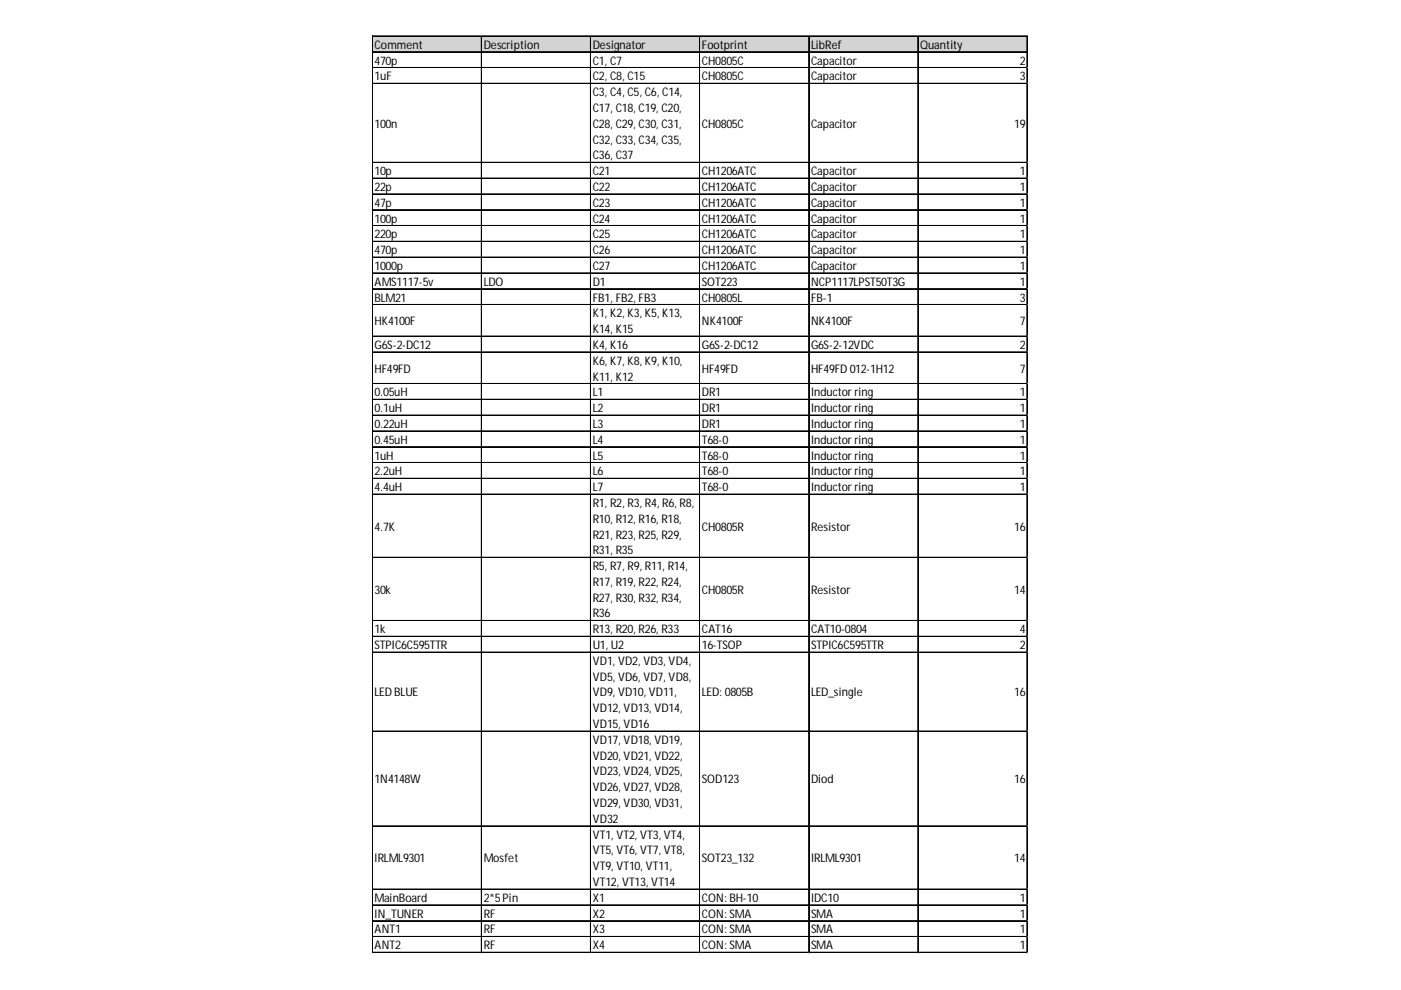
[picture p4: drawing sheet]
<svg xmlns="http://www.w3.org/2000/svg" width="297mm" height="210mm" viewBox="0 0 297 210" stroke-linecap="round" stroke-linejoin="round" font-family="sans-serif">
<defs><g id="words">
<g font-size="2.5">
<text x="79.4" y="10.3">Comment</text>
<text x="102.6" y="10.3">Description</text>
<text x="125.7" y="10.3">Designator</text>
<text x="148.8" y="10.3">Footprint</text>
<text x="172" y="10.3">LibRef</text>
<text x="195.1" y="10.3">Quantity</text>
<text x="79.4" y="13.7">470p</text>
<text x="79.4" y="17">1uF</text>
<text x="125.7" y="13.7">C1, C7</text>
<text x="125.7" y="17">C2, C8, C15</text>
<text x="148.8" y="13.7">CH0805C</text>
<text x="148.8" y="17">CH0805C</text>
<text x="172" y="13.7">Capacitor</text>
<text x="172" y="17">Capacitor</text>
<text x="216.2" y="13.7">2</text>
<text x="216.2" y="17">3</text>
<text x="125.7" y="20.4">C3, C4, C5, C6, C14,</text>
<text x="125.7" y="23.7">C17, C18, C19, C20,</text>
<text x="79.4" y="27.1">100n</text>
<text x="125.7" y="27.1">C28, C29, C30, C31,</text>
<text x="148.8" y="27.1">CH0805C</text>
<text x="172" y="27.1">Capacitor</text>
<text x="215" y="27.1">19</text>
<text x="125.7" y="30.4">C32, C33, C34, C35,</text>
<text x="125.7" y="33.8">C36, C37</text>
<text x="79.4" y="37.1">10p</text>
<text x="79.4" y="40.5">22p</text>
<text x="125.7" y="37.1">C21</text>
<text x="125.7" y="40.5">C22</text>
<text x="148.8" y="37.1">CH1206ATC</text>
<text x="148.8" y="40.5">CH1206ATC</text>
<text x="172" y="37.1">Capacitor</text>
<text x="172" y="40.5">Capacitor</text>
<text x="216.2" y="37.1">1</text>
<text x="216.2" y="40.5">1</text>
<text x="79.4" y="43.8">47p</text>
<text x="79.4" y="47.2">100p</text>
<text x="125.7" y="43.8">C23</text>
<text x="125.7" y="47.2">C24</text>
<text x="148.8" y="43.8">CH1206ATC</text>
<text x="148.8" y="47.2">CH1206ATC</text>
<text x="172" y="43.8">Capacitor</text>
<text x="172" y="47.2">Capacitor</text>
<text x="216.2" y="43.8">1</text>
<text x="216.2" y="47.2">1</text>
<text x="79.4" y="50.5">220p</text>
<text x="79.4" y="53.9">470p</text>
<text x="125.7" y="50.5">C25</text>
<text x="125.7" y="53.9">C26</text>
<text x="148.8" y="50.5">CH1206ATC</text>
<text x="148.8" y="53.9">CH1206ATC</text>
<text x="172" y="50.5">Capacitor</text>
<text x="172" y="53.9">Capacitor</text>
<text x="216.2" y="50.5">1</text>
<text x="216.2" y="53.9">1</text>
<text x="79.4" y="57.2">1000p</text>
<text x="125.7" y="57.2">C27</text>
<text x="148.8" y="57.2">CH1206ATC</text>
<text x="172" y="57.2">Capacitor</text>
<text x="216.2" y="57.2">1</text>
<text x="79.4" y="60.6">AMS1117-5v</text>
<text x="79.4" y="63.9">BLM21</text>
<text x="102.6" y="60.6">LDO</text>
<text x="125.7" y="60.6">D1</text>
<text x="125.7" y="63.9">FB1, FB2, FB3</text>
<text x="148.8" y="60.6">SOT223</text>
<text x="148.8" y="63.9">CH0805L</text>
<text x="172" y="60.6">NCP1117LPST50T3G</text>
<text x="172" y="63.9">FB-1</text>
<text x="216.2" y="60.6">1</text>
<text x="216.2" y="63.9">3</text>
<text x="79.4" y="69">HK4100F</text>
<text x="125.7" y="67.3">K1, K2, K3, K5, K13,</text>
<text x="125.7" y="70.6">K14, K15</text>
<text x="148.8" y="69">NK4100F</text>
<text x="172" y="69">NK4100F</text>
<text x="216.2" y="69">7</text>
<text x="79.4" y="74">G6S-2-DC12</text>
<text x="125.7" y="74">K4, K16</text>
<text x="125.7" y="77.3">K6, K7, K8, K9, K10,</text>
<text x="148.8" y="74">G6S-2-DC12</text>
<text x="172" y="74">G6S-2-12VDC</text>
<text x="216.2" y="74">2</text>
<text x="79.4" y="79">HF49FD</text>
<text x="125.7" y="80.7">K11, K12</text>
<text x="148.8" y="79">HF49FD</text>
<text x="172" y="79">HF49FD 012-1H12</text>
<text x="216.2" y="79">7</text>
<text x="79.4" y="84">0.05uH</text>
<text x="79.4" y="87.4">0.1uH</text>
<text x="125.7" y="84">L1</text>
<text x="125.7" y="87.4">L2</text>
<text x="148.8" y="84">DR1</text>
<text x="148.8" y="87.4">DR1</text>
<text x="172" y="84">Inductor ring</text>
<text x="172" y="87.4">Inductor ring</text>
<text x="216.2" y="84">1</text>
<text x="216.2" y="87.4">1</text>
<text x="79.4" y="90.7">0.22uH</text>
<text x="79.4" y="94.1">0.45uH</text>
<text x="125.7" y="90.7">L3</text>
<text x="125.7" y="94.1">L4</text>
<text x="148.8" y="90.7">DR1</text>
<text x="148.8" y="94.1">T68-0</text>
<text x="172" y="90.7">Inductor ring</text>
<text x="172" y="94.1">Inductor ring</text>
<text x="216.2" y="90.7">1</text>
<text x="216.2" y="94.1">1</text>
<text x="79.4" y="97.4">1uH</text>
<text x="79.4" y="100.8">2.2uH</text>
<text x="125.7" y="97.4">L5</text>
<text x="125.7" y="100.8">L6</text>
<text x="148.8" y="97.4">T68-0</text>
<text x="148.8" y="100.8">T68-0</text>
<text x="172" y="97.4">Inductor ring</text>
<text x="172" y="100.8">Inductor ring</text>
<text x="216.2" y="97.4">1</text>
<text x="216.2" y="100.8">1</text>
<text x="79.4" y="104.1">4.4uH</text>
<text x="125.7" y="104.1">L7</text>
<text x="125.7" y="107.5">R1, R2, R3, R4, R6, R8,</text>
<text x="148.8" y="104.1">T68-0</text>
<text x="172" y="104.1">Inductor ring</text>
<text x="216.2" y="104.1">1</text>
<text x="79.4" y="112.5">4.7K</text>
<text x="125.7" y="110.8">R10, R12, R16, R18,</text>
<text x="148.8" y="112.5">CH0805R</text>
<text x="172" y="112.5">Resistor</text>
<text x="215" y="112.5">16</text>
<text x="125.7" y="114.2">R21, R23, R25, R29,</text>
<text x="125.7" y="117.5">R31, R35</text>
<text x="79.4" y="125.9">30k</text>
<text x="125.7" y="120.9">R5, R7, R9, R11, R14,</text>
<text x="125.7" y="124.2">R17, R19, R22, R24,</text>
<text x="148.8" y="125.9">CH0805R</text>
<text x="172" y="125.9">Resistor</text>
<text x="215" y="125.9">14</text>
<text x="125.7" y="127.6">R27, R30, R32, R34,</text>
<text x="125.7" y="130.9">R36</text>
<text x="79.4" y="134.3">1k</text>
<text x="79.4" y="137.6">STPIC6C595TTR</text>
<text x="125.7" y="134.3">R13, R20, R26, R33</text>
<text x="125.7" y="137.6">U1, U2</text>
<text x="148.8" y="134.3">CAT16</text>
<text x="148.8" y="137.6">16-TSOP</text>
<text x="172" y="134.3">CAT10-0804</text>
<text x="172" y="137.6">STPIC6C595TTR</text>
<text x="216.2" y="134.3">4</text>
<text x="216.2" y="137.6">2</text>
<text x="125.7" y="141">VD1, VD2, VD3, VD4,</text>
<text x="79.4" y="147.7">LED BLUE</text>
<text x="125.7" y="144.3">VD5, VD6, VD7, VD8,</text>
<text x="125.7" y="147.7">VD9, VD10, VD11,</text>
<text x="148.8" y="147.7">LED: 0805B</text>
<text x="172" y="147.7">LED_single</text>
<text x="215" y="147.7">16</text>
<text x="125.7" y="151">VD12, VD13, VD14,</text>
<text x="125.7" y="154.4">VD15, VD16</text>
<text x="125.7" y="157.7">VD17, VD18, VD19,</text>
<text x="125.7" y="161.1">VD20, VD21, VD22,</text>
<text x="79.4" y="166.1">1N4148W</text>
<text x="125.7" y="164.4">VD23, VD24, VD25,</text>
<text x="125.7" y="167.8">VD26, VD27, VD28,</text>
<text x="148.8" y="166.1">SOD123</text>
<text x="172" y="166.1">Diod</text>
<text x="215" y="166.1">16</text>
<text x="125.7" y="171.1">VD29, VD30, VD31,</text>
<text x="125.7" y="174.5">VD32</text>
<text x="125.7" y="177.8">VT1, VT2, VT3, VT4,</text>
<text x="79.4" y="182.8">IRLML9301</text>
<text x="102.6" y="182.8">Mosfet</text>
<text x="125.7" y="181.2">VT5, VT6, VT7, VT8,</text>
<text x="125.7" y="184.5">VT9, VT10, VT11,</text>
<text x="148.8" y="182.8">SOT23_132</text>
<text x="172" y="182.8">IRLML9301</text>
<text x="215" y="182.8">14</text>
<text x="79.4" y="191.2">MainBoard</text>
<text x="102.6" y="191.2">2*5Pin</text>
<text x="125.7" y="187.9">VT12, VT13, VT14</text>
<text x="125.7" y="191.2">X1</text>
<text x="148.8" y="191.2">CON: BH-10</text>
<text x="172" y="191.2">IDC10</text>
<text x="216.2" y="191.2">1</text>
<text x="79.4" y="194.6">IN_TUNER</text>
<text x="79.4" y="197.9">ANT1</text>
<text x="102.6" y="194.6">RF</text>
<text x="102.6" y="197.9">RF</text>
<text x="125.7" y="194.6">X2</text>
<text x="125.7" y="197.9">X3</text>
<text x="148.8" y="194.6">CON: SMA</text>
<text x="148.8" y="197.9">CON: SMA</text>
<text x="172" y="194.6">SMA</text>
<text x="172" y="197.9">SMA</text>
<text x="216.2" y="194.6">1</text>
<text x="216.2" y="197.9">1</text>
<text x="79.4" y="201.3">ANT2</text>
<text x="102.6" y="201.3">RF</text>
<text x="125.7" y="201.3">X4</text>
<text x="148.8" y="201.3">CON: SMA</text>
<text x="172" y="201.3">SMA</text>
<text x="216.2" y="201.3">1</text>
</g>
</g></defs>
<path d="M79 7.7h138.9v3.4h-138.9z" fill="#d3d3d3"/>
<g fill="none" stroke="#000" stroke-width=".21">
<path d="M78.9 7.6v194.5M79 7.6v194.5M79.1 7.6h138.8M79.1 7.7h138.8M79.1 11h138.8M79.1 14.3h138.8M79.1 14.4h138.8M79.1 17.7h138.8M102 7.8v194.3M102.1 7.8v194.3M125.2 7.8v194.3M125.3 7.8v194.3"/>
<path d="M148.3 7.8v194.3M148.4 7.8v194.3M171.4 7.8v194.3M171.5 7.8v194.3M194.6 7.8v194.3M194.7 7.8v194.3M217.7 7.8v194.3M217.8 7.8v194.3M79.1 34.4h138.8M79.1 34.5h138.8M79.1 37.8h138.8M79.1 41.1h138.8"/>
<path d="M79.1 41.2h138.8M79.1 44.5h138.8M79.1 47.8h138.8M79.1 47.9h138.8M79.1 51.2h138.8M79.1 54.5h138.8M79.1 54.6h138.8M79.1 57.9h138.8M79.1 61.2h138.8M79.1 61.3h138.8M79.1 64.6h138.8M79.1 71.3h138.8"/>
<path d="M79.1 74.6h138.8M79.1 74.7h138.8M79.1 81.3h138.8M79.1 81.4h138.8M79.1 84.6h138.8M79.1 84.7h138.8M79.1 88h138.8M79.1 88.1h138.8M79.1 91.3h138.8M79.1 91.4h138.8M79.1 94.7h138.8M79.1 94.8h138.8"/>
<path d="M79.1 98h138.8M79.1 98.1h138.8M79.1 101.4h138.8M79.1 101.5h138.8M79.1 104.7h138.8M79.1 104.8h138.8M79.1 118.1h138.8M79.1 118.2h138.8M79.1 131.5h138.8M79.1 131.6h138.8M79.1 134.9h138.8M79.1 135h138.8"/>
<path d="M79.1 138.2h138.8M79.1 138.3h138.8M79.1 155h138.8M79.1 155.1h138.8M79.1 175.1h138.8M79.1 175.2h138.8M79.1 188.5h138.8M79.1 188.6h138.8M79.1 191.8h138.8M79.1 191.9h138.8M79.1 195.2h138.8M79.1 195.3h138.8"/>
<path d="M79.1 198.5h138.8M79.1 198.6h138.8M79.1 201.9h138.8M79.1 202h138.8"/>
</g>
<path d="M78.9 202.1h.1" fill="none" stroke="#dadcdd" stroke-width=".21"/>
<path d="M78.9 202.1h.2z" fill="#dadcdd"/>
<path d="M102 202.1h.1" fill="none" stroke="#dadcdd" stroke-width=".21"/>
<path d="M102 202.1h.2z" fill="#dadcdd"/>
<path d="M125.2 202.1h.1" fill="none" stroke="#dadcdd" stroke-width=".21"/>
<path d="M125.2 202.1h.1z" fill="#dadcdd"/>
<path d="M148.3 202.1h.1" fill="none" stroke="#dadcdd" stroke-width=".21"/>
<path d="M148.3 202.1h.2z" fill="#dadcdd"/>
<path d="M171.4 202.1h.1" fill="none" stroke="#dadcdd" stroke-width=".21"/>
<path d="M171.4 202.1h.2z" fill="#dadcdd"/>
<path d="M194.6 202.1h.1" fill="none" stroke="#dadcdd" stroke-width=".21"/>
<path d="M194.6 202.1h.1z" fill="#dadcdd"/>
<path d="M217.7 202.1h.1" fill="none" stroke="#dadcdd" stroke-width=".21"/>
<path d="M217.7 202.1h.2z" fill="#dadcdd"/>
<path d="M217.9 14.3h.1" fill="none" stroke="#dadcdd" stroke-width=".21"/>
<path d="M217.9 14.3v.2z" fill="#dadcdd"/>
<path d="M217.9 17.7h.1" fill="none" stroke="#dadcdd" stroke-width=".21"/>
<path d="M217.9 17.7v.1z" fill="#dadcdd"/>
<path d="M217.9 34.4h.1" fill="none" stroke="#dadcdd" stroke-width=".21"/>
<path d="M217.9 34.4v.2z" fill="#dadcdd"/>
<path d="M217.9 37.8h.1" fill="none" stroke="#dadcdd" stroke-width=".21"/>
<path d="M217.9 37.8v.1z" fill="#dadcdd"/>
<path d="M217.9 41.1h.1" fill="none" stroke="#dadcdd" stroke-width=".21"/>
<path d="M217.9 41.1v.2z" fill="#dadcdd"/>
<path d="M217.9 44.5h.1" fill="none" stroke="#dadcdd" stroke-width=".21"/>
<path d="M217.9 44.5v.1z" fill="#dadcdd"/>
<path d="M217.9 47.8h.1" fill="none" stroke="#dadcdd" stroke-width=".21"/>
<path d="M217.9 47.8v.2z" fill="#dadcdd"/>
<path d="M217.9 51.2h.1" fill="none" stroke="#dadcdd" stroke-width=".21"/>
<path d="M217.9 51.2v.1z" fill="#dadcdd"/>
<path d="M217.9 54.5h.1" fill="none" stroke="#dadcdd" stroke-width=".21"/>
<path d="M217.9 54.5v.2z" fill="#dadcdd"/>
<path d="M217.9 57.9h.1" fill="none" stroke="#dadcdd" stroke-width=".21"/>
<path d="M217.9 57.9v.1z" fill="#dadcdd"/>
<path d="M217.9 61.2h.1" fill="none" stroke="#dadcdd" stroke-width=".21"/>
<path d="M217.9 61.2v.2z" fill="#dadcdd"/>
<path d="M217.9 64.6h.1" fill="none" stroke="#dadcdd" stroke-width=".21"/>
<path d="M217.9 64.6v.1z" fill="#dadcdd"/>
<path d="M217.9 71.3h.1" fill="none" stroke="#dadcdd" stroke-width=".21"/>
<path d="M217.9 71.3v.1z" fill="#dadcdd"/>
<path d="M217.9 74.6h.1" fill="none" stroke="#dadcdd" stroke-width=".21"/>
<path d="M217.9 74.6v.2z" fill="#dadcdd"/>
<path d="M217.9 81.3h.1" fill="none" stroke="#dadcdd" stroke-width=".21"/>
<path d="M217.9 81.3v.2z" fill="#dadcdd"/>
<path d="M217.9 84.6h.1" fill="none" stroke="#dadcdd" stroke-width=".21"/>
<path d="M217.9 84.6v.2z" fill="#dadcdd"/>
<path d="M217.9 88h.1" fill="none" stroke="#dadcdd" stroke-width=".21"/>
<path d="M217.9 88v.2z" fill="#dadcdd"/>
<path d="M217.9 91.3h.1" fill="none" stroke="#dadcdd" stroke-width=".21"/>
<path d="M217.9 91.3v.2z" fill="#dadcdd"/>
<path d="M217.9 94.7h.1" fill="none" stroke="#dadcdd" stroke-width=".21"/>
<path d="M217.9 94.7v.2z" fill="#dadcdd"/>
<path d="M217.9 98h.1" fill="none" stroke="#dadcdd" stroke-width=".21"/>
<path d="M217.9 98v.2z" fill="#dadcdd"/>
<path d="M217.9 101.4h.1" fill="none" stroke="#dadcdd" stroke-width=".21"/>
<path d="M217.9 101.4v.2z" fill="#dadcdd"/>
<path d="M217.9 104.7h.1" fill="none" stroke="#dadcdd" stroke-width=".21"/>
<path d="M217.9 104.7v.2z" fill="#dadcdd"/>
<path d="M217.9 118.1h.1" fill="none" stroke="#dadcdd" stroke-width=".21"/>
<path d="M217.9 118.1v.2z" fill="#dadcdd"/>
<path d="M217.9 131.5h.1" fill="none" stroke="#dadcdd" stroke-width=".21"/>
<path d="M217.9 131.5v.2z" fill="#dadcdd"/>
<path d="M217.9 134.9h.1" fill="none" stroke="#dadcdd" stroke-width=".21"/>
<path d="M217.9 134.9v.2z" fill="#dadcdd"/>
<path d="M217.9 138.2h.1" fill="none" stroke="#dadcdd" stroke-width=".21"/>
<path d="M217.9 138.2v.2z" fill="#dadcdd"/>
<path d="M217.9 155h.1" fill="none" stroke="#dadcdd" stroke-width=".21"/>
<path d="M217.9 155v.2z" fill="#dadcdd"/>
<path d="M217.9 175.1h.1" fill="none" stroke="#dadcdd" stroke-width=".21"/>
<path d="M217.9 175.1v.2z" fill="#dadcdd"/>
<path d="M217.9 188.5h.1" fill="none" stroke="#dadcdd" stroke-width=".21"/>
<path d="M217.9 188.5v.2z" fill="#dadcdd"/>
<path d="M217.9 191.8h.1" fill="none" stroke="#dadcdd" stroke-width=".21"/>
<path d="M217.9 191.8v.2z" fill="#dadcdd"/>
<path d="M217.9 195.2h.1" fill="none" stroke="#dadcdd" stroke-width=".21"/>
<path d="M217.9 195.2v.2z" fill="#dadcdd"/>
<path d="M217.9 198.5h.1" fill="none" stroke="#dadcdd" stroke-width=".21"/>
<path d="M217.9 198.5v.2z" fill="#dadcdd"/>
<path d="M217.9 201.9h.1" fill="none" stroke="#dadcdd" stroke-width=".21"/>
<path d="M217.9 201.9v.2z" fill="#dadcdd"/>
<use href="#words"/>
</svg>
